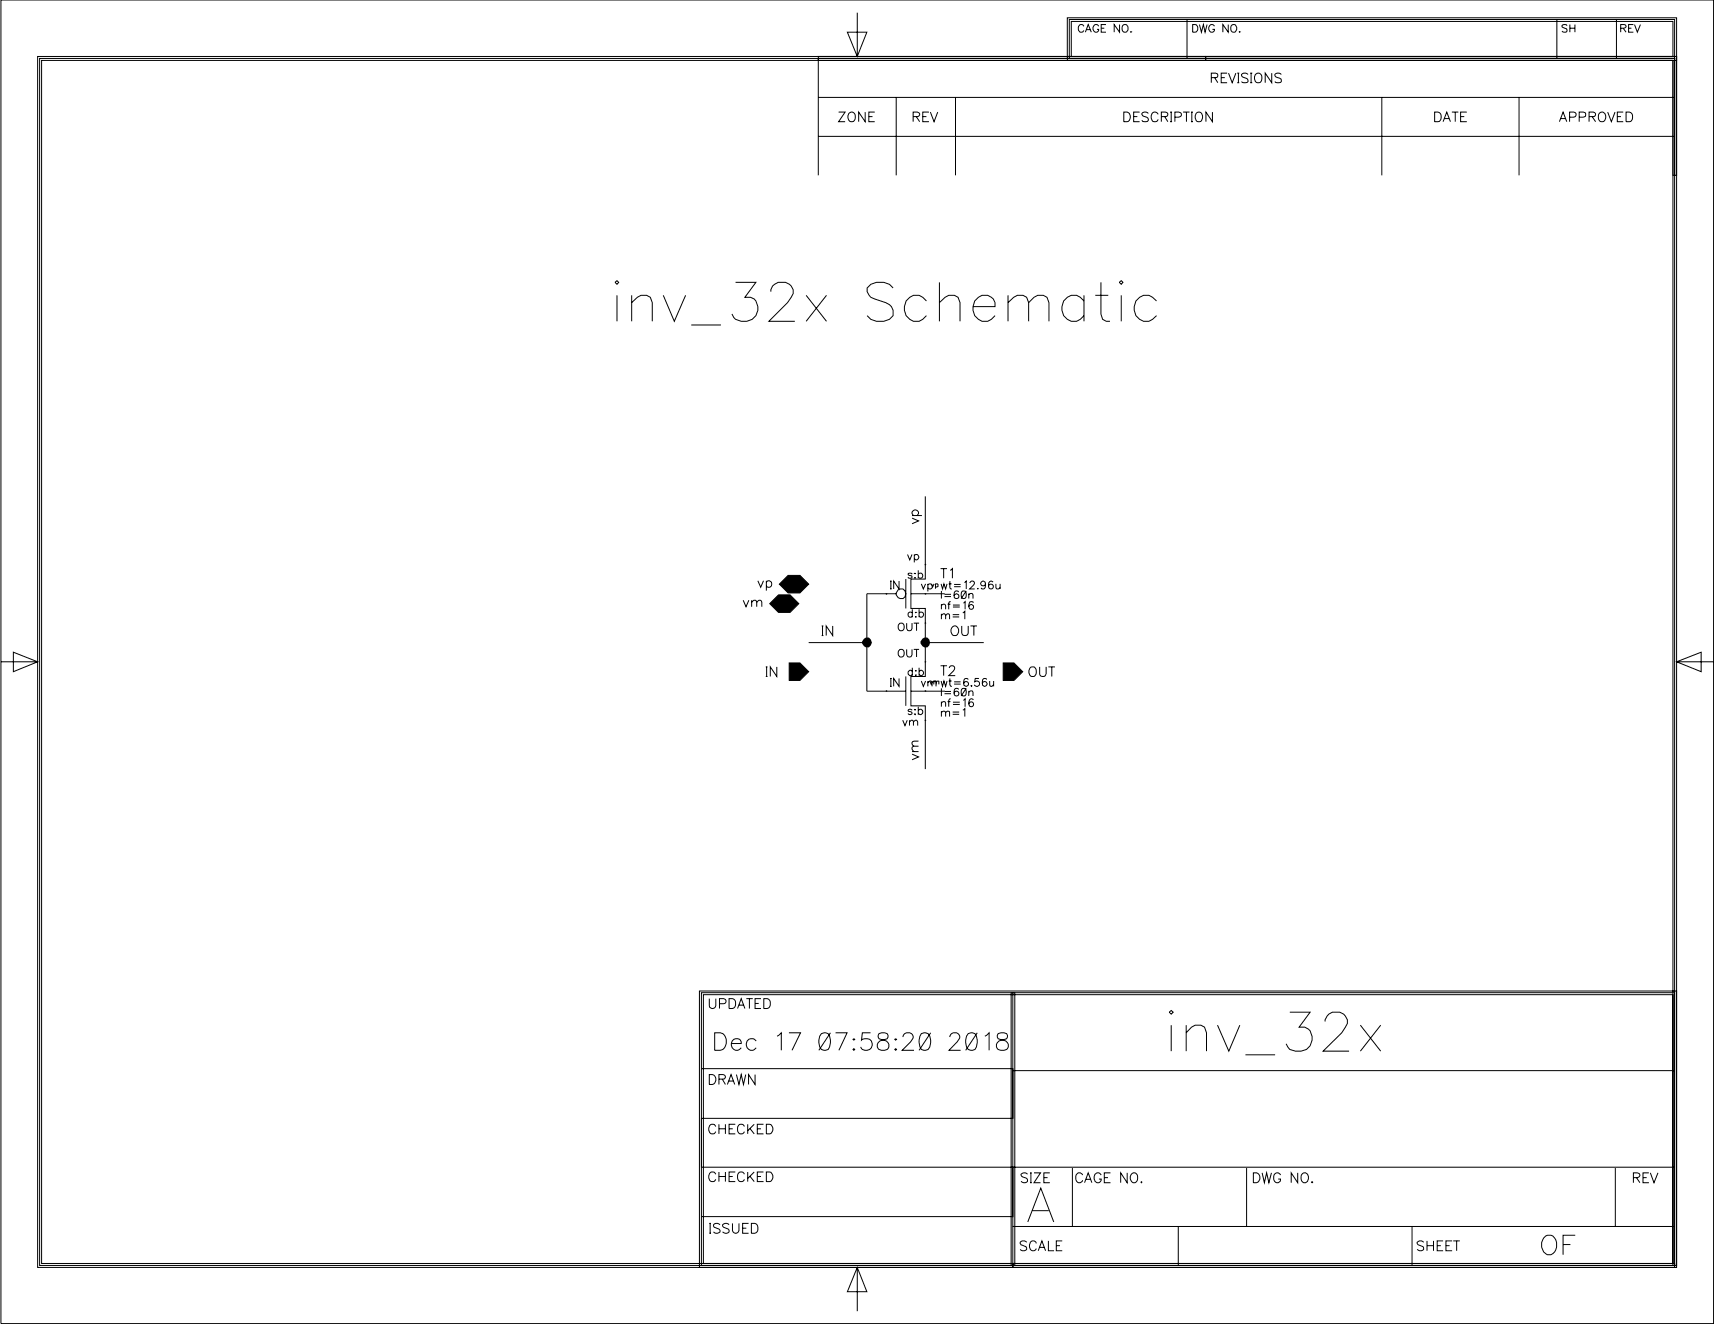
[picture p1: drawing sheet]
<svg xmlns="http://www.w3.org/2000/svg" width="514mm" height="398mm" viewBox="0 0 514 398" stroke-linecap="round" stroke-linejoin="round" font-family="sans-serif">
<g fill="none" stroke="#000" stroke-width=".3">
<path d="M11.3 16.9h491.5v362.6h-1.1v-361.4h-489.2v360.8h489.7v1.2h-490.9zM11.9 17.5h490.3v362h-490.3zM245.4 16.9h257.4v35.7h-1.1v-34.5h-256.3zM245.4 17.5h256.8v35.1v-35.1h-256.8v35.1M254.1 9.7h5.9l-2.9 7.2zM257.1 3.8v13.1M320.1 5.3h182.7v12.8h-141.2v-1.2h140.1v-10.5h-180.4v10.5h40.3v1.2h-41.5zM320.7 5.8h181.5v11.7h-181.5zM325.1 7.9a.88 .88 0 0 0-1-.5 .88 .88 0 0 0-.7 .8v.6a.88 .88 0 0 0 .7 .9 .88 .88 0 0 0 1-.6M325.5 9.7l.8-2.3 1 2.3M325.8 8.9h1.1M329.5 7.9l-.4-.4a1.1 1.1 0 0 0-1.4 1 1.1 1.1 0 0 0 1.4 1.1l.4-.8h-.5"/>
<path d="M330.2 8.5h1M331.7 7.4h-1.5v2.3h1.5M335.7 7.4v2.3l-1.6-2.3v2.3M336.9 7.5a1.1 1.1 0 0 1 1.4 1 1.1 1.1 0 0 1-1.4 1.1l-.4-.8 .1-.9zM339 9.6h.3zM356 5.8v11.7M357.7 7.4h.7a1.22 1.22 0 0 1 .8 1.1 1.22 1.22 0 0 1-.8 1.2h-.7zM359.7 7.4l.6 2.3 .6-2.3 .5 2.3 .6-2.3M364.2 7.9a.88 .88 0 0 0-1-.5 .88 .88 0 0 0-.7 .8v.6a.85 .85 0 0 0 .8 .9 .85 .85 0 0 0 .9-.9h-.6M368.3 7.4v2.3l-1.6-2.3v2.3M369.5 7.5a.79 .79 0 0 1 1.1 .2 1.11 1.11 0 0 1 .2 1.4 1.11 1.11 0 0 1-1.3 .5l-.4-.8 .1-.9zM371.6 9.6h.3z"/>
<path d="M466.9 5.8v11.7M469.9 7.7a.88 .88 0 0 0-1.5 .2l.1 .2 1.3 .5 .1 .7a.97 .97 0 0 1-1.5 0M470.8 8.5h1.5M470.8 7.4v2.3M472.3 7.4v2.3M484.7 5.8v11.7M486 8.5h1l.6-.5v-.2l-.2-.3-1.4-.1v2.3M486.8 8.5l.8 1.2M488.4 8.5h.8M489.8 7.4h-1.4v2.3h1.4M490.2 7.4l.8 2.3 .9-2.3M513.9 0v396.9h-513.6v-396.9"/>
<path d="M245.4 29.2h256.8M251.5 33.6h1.9l-1.9 2.9h1.9M254.5 34a1.2 1.2 0 0 1 1.6-.1 1.2 1.2 0 0 1 .4 1.5 1.1 1.1 0 0 1-1.1 1.1 1.1 1.1 0 0 1-1.1-1.1zM259.4 33.6v2.9l-1.9-2.9v2.9M260.5 35h1.1M262.3 33.6h-1.8v2.9h1.8M268.8 29.2v23.4M273.8 35h1.3a.68 .68 0 0 0 .6-.4 .68 .68 0 0 0-.1-.7l-.5-.3h-1.3v2.9M274.8 35l1 1.5M276.7 35h1.1M278.6 33.6h-1.9v2.9h1.9M279 33.6l1.1 2.9 1.1-2.9"/>
<path d="M286.5 29.2v23.4M337 33.6h1a1.55 1.55 0 0 1 1 1.5 1.55 1.55 0 0 1-1 1.4h-1zM340 35h1.1M341.7 33.6h-1.7v2.9h1.7M344.4 34a1.1 1.1 0 0 0-1.1-.4 1.1 1.1 0 0 0-.9 .7l.3 .4 1.4 .6 .3 .8a1.26 1.26 0 0 1-2 0M347.3 34.3a1.09 1.09 0 0 0-1.2-.7 1.09 1.09 0 0 0-.9 1.1v.7a1.09 1.09 0 0 0 .9 1.1 1.09 1.09 0 0 0 1.2-.7M348.3 35h1.2a.74 .74 0 0 0 .7-.9l-.7-.5h-1.2v2.9M349.3 35l.9 1.5M350.9 33.6h.6M350.9 36.5h.6M351.2 33.6v2.9M352.3 35.1h1.2l.6-.2 .2-.8-.8-.5h-1.2v2.9"/>
<path d="M354.8 33.6h1.9M355.8 33.6v2.9M357.2 33.6h.5M357.2 36.5h.5M357.4 33.6v2.9M358.7 34a1.2 1.2 0 0 1 1.5-.1 1.2 1.2 0 0 1 .4 1.5 1.1 1.1 0 0 1-1.1 1.1 1.1 1.1 0 0 1-1.1-1.1zM363.2 23.3l1.7-.1 .3-.4-.1-.6-.6-.3h-1.3v2.9M363.6 33.6v2.9l-2-2.9v2.9M364.3 23.3l.9 1.5M366.2 23.3h1.1M368 21.9h-1.8v2.9h1.8M368.4 21.9l1.1 2.9 1.1-2.9"/>
<path d="M371 21.9h.6M371 24.8h.6M371.4 21.9v2.9M374.3 22.4a1.1 1.1 0 0 0-1.1-.5 1.1 1.1 0 0 0-.9 .7l.3 .4 1.1 .5a.73 .73 0 0 1 .5 .5 .73 .73 0 0 1-.2 .7 1.65 1.65 0 0 1-1.7-.2M374.9 21.9h.6M374.9 24.8h.6M375.2 21.9v2.9M376.5 22.4a1.2 1.2 0 0 1 1.5-.2 1.2 1.2 0 0 1 .4 1.5 1.1 1.1 0 0 1-1.1 1.1 1.1 1.1 0 0 1-1.1-1.1zM381.4 21.9v2.9l-2-2.9v2.9M384.2 22.4a1.1 1.1 0 0 0-1-.5 1.1 1.1 0 0 0-.9 .7l.3 .4 1.4 .6a.7 .7 0 0 1 0 1.1 1.65 1.65 0 0 1-1.7-.2M414.4 29.2v23.4M430.2 33.6h1a1.55 1.55 0 0 1 1 1.5 1.55 1.55 0 0 1-1 1.4h-1z"/>
<path d="M432.8 36.5l1.1-2.9 1.1 2.9M433.2 35.6h1.3M435.4 33.6h1.9M436.4 33.6v2.9M438 35h1.1M439.9 33.6h-1.9v2.9h1.9M455.5 29.2v23.4M467.6 36.5l1.1-2.9 1.1 2.9M468.1 35.6h1.3M470.7 35.1h1.3a.77 .77 0 0 0 .6-.5 .77 .77 0 0 0-.2-.8l-1.7-.2v2.9M473.6 35.1h1.2l.6-.2v-1l-.6-.3h-1.2v2.9M476.5 35h1.3a.74 .74 0 0 0 .7-.9l-.7-.5h-1.3v2.9"/>
<path d="M477.5 35l1 1.5M479.6 34a1.2 1.2 0 0 1 1.5-.1 1.2 1.2 0 0 1 .4 1.5 1.1 1.1 0 0 1-1.1 1.1 1.1 1.1 0 0 1-1.1-1.1zM482.1 33.6l1.1 2.9 1.1-2.9M485 35h1.1M486.8 33.6h-1.8v2.9h1.8M487.6 33.6h1a1.55 1.55 0 0 1 1 1.5 1.55 1.55 0 0 1-1 1.4h-1zM245.4 40.9h256.8M184.4 84.7l.6-.5 .5 .5-.5 .6zM185 88.6v7.8M189.4 90.8l1.7-1.6 1.1-.6h1.7l1.1 .6 .6 1.6v5.6M189.4 88.6v7.8M198.9 88.6l3.3 7.8 3.4-7.8"/>
<path d="M207.3 97.5h8.9M220.6 84.7h6.1l-3.3 4.5h1.7a3.2 3.2 0 0 1 2.2 3.8 4.3 4.3 0 0 1-7.2 2.2l-.6-1.1M231.2 87.5a2.75 2.75 0 0 1 2.2-2.8h2.2a2.86 2.86 0 0 1 1.7 4.5l-1.1 1.6-5.6 5.6h7.8M241.8 88.6l6 7.8M247.8 88.6l-6 7.8M267.8 86.4a5.1 5.1 0 0 0-7.8 0 3 3 0 0 0 2.3 3.3l3.3 1.1a3.2 3.2 0 0 1 2.2 3.9 5.1 5.1 0 0 1-7.8 0M277.8 90.3a3.6 3.6 0 0 0-4.5-1.5 3.6 3.6 0 0 0-2.1 4.2 3.5 3.5 0 0 0 2.7 3.3 3.5 3.5 0 0 0 3.9-1.6M281.7 90.8l1.7-1.6 1.1-.6h1.7l1.1 .6 .6 1.6v5.6M281.7 84.7v11.7M291.8 91.9h6.6a3.1 3.1 0 0 0-1.6-3 3.1 3.1 0 0 0-3.4 .3 4.1 4.1 0 0 0 1.1 7.2h1.7l1.1-.6 1.1-1.1M302.3 90.8l1.7-1.6 1.1-.6h1.7l1.1 .6 .6 1.6v5.6M302.3 88.6v7.8"/>
<path d="M308.5 90.8l1.6-1.6 1.1-.6h1.7l1.1 .6 .6 1.6v5.6M325.1 90.3a3.6 3.6 0 0 0-4.6-1.5 3.6 3.6 0 0 0-2 4.2 3.5 3.5 0 0 0 2.7 3.3 3.5 3.5 0 0 0 3.9-1.6M325.1 88.6v7.8M328.5 88.6h3.8M330.1 84.7v9.4l.6 1.7 1.1 .6h1.1M335.6 84.7l.6-.5 .5 .5-.5 .6zM336.2 88.6v7.8M346.8 90.3a3.7 3.7 0 0 0-4.5-1.5 3.7 3.7 0 0 0-2.2 4.2 3.6 3.6 0 0 0 2.8 3.3 3.6 3.6 0 0 0 3.9-1.6M273.5 155.4l1.9 .8-1.9 .9M273.5 154.6h3M273.9 154.6a.94 .94 0 0 1-.1-1.4 .94 .94 0 0 1 1.4 0 .94 .94 0 0 1-.2 1.4M277.5 148.8v24.9h-4.3v8.8h4.3v20.4h-4.3v8.8h4.3v18.9"/>
<path d="M227.3 174.2l.8 1.9 .9-1.9M229.8 174.6a.9 .9 0 0 1 1.3-.1 .9 .9 0 0 1 0 1.3 .9 .9 0 0 1-1.3-.1M229.8 174.2v2.9M233.7 175.2l2.6-2.6h3.6l2.6 2.6-2.6 2.6h-3.6zM266.9 174.2h.5M266.9 176.6h.5M267.2 174.2v2.4M268.8 178.1h-8.8v29.2h11.6M269.6 174.2v2.4l-1.6-2.4v2.4M271.6 173.7v8.8M272.1 166.3l.7 1.6 .7-1.6M273.2 178.1h10.1"/>
<path d="M273.5 172.2a.67 .67 0 0 0-1.2 0l.4 .4 .7 .1 .1 .4a.67 .67 0 0 1-1.2 0M274.2 166.6a.76 .76 0 0 1 1.1-.1 .76 .76 0 0 1 0 1.2 .76 .76 0 0 1-1.1-.1M274.2 166.3v2.4M274.3 172h.2zM274.4 173.1v.3l-.1-.1zM275.4 172.2a.75 .75 0 0 1 1.1-.1 .75 .75 0 0 1 0 1.1 .75 .75 0 0 1-1.1-.1M275.4 171v2.4M276.3 175.1l.6 1.5 .7-1.5M278.2 175.4a.75 .75 0 0 1 1.2-.1 .75 .75 0 0 1 0 1.1 .75 .75 0 0 1-1.2-.1M278.2 175.1v2.3M279.3 175.1l.4 .9 .4-.9M280.5 175.3l.1-.2 .7 .2v.6l-.3 .1-.5-.1"/>
<path d="M280.5 175.1v1.4M282.1 170.5h1.9M282.2 175.1l.4 1.5 .5-1.5 .5 1.5 .4-1.5M282.3 177.2v2.3M283 170.5v2.9M283.2 178.2h2M283.2 178.9h2M284.5 175.1h.9M284.8 174.2v2l.2 .3 .4 .1M284.9 171l.7-.5v2.9M286.1 175.3h2M286.1 175.9h2"/>
<path d="M287.5 177.5l-.2-.2a.81 .81 0 0 0-1.1 .3 1.75 1.75 0 0 0 .3 1.8 .72 .72 0 0 0 1-.3 .72 .72 0 0 0-.5-1 .72 .72 0 0 0-.9 .6M288.6 177.3a.81 .81 0 0 1 1.1 .3l.1 .6a.93 .93 0 0 1-.9 1.3 1.43 1.43 0 0 1-.3-2.2zM289.2 174.8l.6-.6v2.4M289.8 177.2l-1.6 2.3M290.5 178.4a.81 .81 0 0 1 1.1-.3l.2 1.4M290.5 178v1.5M290.9 174.8l.5-.6 .7 .3v.7l-1.3 1.4h1.5M293.2 176.4v.2zM295.5 175.1a.73 .73 0 0 1-.8 .6 .73 .73 0 0 1-.6-.9 .73 .73 0 0 1 .8-.6 1.47 1.47 0 0 1 0 2.4l-.6-.1-.1-.2M297.8 174.6a.65 .65 0 0 0-1-.2l-.3 .4a1.36 1.36 0 0 0 .6 1.8 .73 .73 0 0 0 .8-.7 .73 .73 0 0 0-.7-.7 .73 .73 0 0 0-.8 .7M298.6 175.1l.2 1.4a.81 .81 0 0 0 1.1-.3M299.9 175.1v1.5"/>
<path d="M.3 198.5h11M4 195.6l7.3 2.9-7.3 2.9zM222.9 180l.8 1.9 .9-1.9M225.4 180.6l.7-.6 .7 .2 .1 1.7M225.4 180v1.9M226.9 180.6l.7-.6 .7 .2 .2 1.7M229.6 200h.6M229.9 200v2.9M230.8 181l2.7-2.6h3.4l2.7 2.6-2.7 2.6h-3.4zM232.9 200v2.9l-1.9-2.9v2.9M236.7 198.8h3.2l2.6 2.6-2.6 2.6h-3.2zM242.5 192.7h17.5"/>
<path d="M246.4 187.7h.5M246.4 190.6h.5M246.7 187.7v2.9M249.7 187.7v2.9l-1.9-2.9v2.9M269.8 186.9a.89 .89 0 0 1 1.3 .8v.6a.89 .89 0 0 1-.9 .9 .89 .89 0 0 1-.8-.9v-.9zM269.8 194.8a.89 .89 0 0 1 1.3 .8v.6a.89 .89 0 0 1-.9 .8 .89 .89 0 0 1-.8-.8v-1zM271.9 186.9v1.6a.81 .81 0 0 0 .8 .7 .81 .81 0 0 0 .8-.7v-1.6M271.9 194.7v1.6a.81 .81 0 0 0 .8 .7 .81 .81 0 0 0 .8-.7v-1.6M273.6 183.8a.73 .73 0 0 0-1.1-.1 .73 .73 0 0 0 0 1.1 .73 .73 0 0 0 1.1-.1M273.6 182.7v2.4M274 186.9h1.6M274 194.7h1.6"/>
<path d="M274.5 183.6h.3zM274.6 184.8l.2 .2-.2 .1zM274.9 186.9v2.2M274.9 194.7v2.3M275.6 183.8a.76 .76 0 0 1 1.1-.1 .76 .76 0 0 1 0 1.1 .76 .76 0 0 1-1.1-.1M275.6 182.7v2.4M277.5 192.7h17.5M282.1 199.6h1.9M282.3 184.6l.6-.5h.3l.4 .5v1.1M282.3 181.6a.81 .81 0 0 1 1.1-.3l.2 1.4M282.3 181.2v1.5M282.3 184.1v1.6"/>
<path d="M283 199.6v3M283.6 184.6l.5-.5 .6 .1 .1 1.5M284.2 181.2h.8M285.1 180.4l-.4 .1-.2 .3v1.9M285.5 188.1a1.2 1.2 0 0 1 1.6-.1 1.2 1.2 0 0 1 .4 1.5 1.14 1.14 0 0 1-1.2 1.1 1.14 1.14 0 0 1-1.1-1.1v-.7zM285.7 184.3h1.9M285.7 185h1.9M285.8 181.4h2M285.8 182h2M288.4 187.7v2.1a1 1 0 0 0 1 .8 1 1 0 0 0 1-.8v-2.1M288.7 183.8l.6-.5v2.4M288.9 180.8l.5-.4v2.3"/>
<path d="M291 187.7h2M291.9 180.8a.64 .64 0 0 0-.6-.4 .64 .64 0 0 0-.6 .4 1.11 1.11 0 0 0-.2 1.2 1.11 1.11 0 0 0 .9 .7l.5-.3v-.8l-.7-.3-.7 .6M292 187.7v2.9M300.8 198.8h3.3l2.6 2.6-2.6 2.6h-3.3zM311.8 200v2a.98 .98 0 0 0 .9 .9 .98 .98 0 0 0 1-.9v-2M314.4 200h1.9M315.4 200v2.9M502.8 198.5l7.3-2.9v5.8zM502.8 198.5h11.1M229.6 202.9h.6M266.9 203.5h.5M266.9 205.8h.5"/>
<path d="M267.2 203.5v2.3M269.6 203.5v2.3l-1.6-2.3v2.3M270.7 216l.7 1.6 .7-1.6M271.6 202.9v8.8M272.7 216.5l.5-.5 .6 .2 .1 1.4M272.7 216v1.6M273.2 207.3h10.1M273.5 213a.67 .67 0 0 0-1.2 0l.1 .3 1 .3 .1 .4a.67 .67 0 0 1-1.2 0M273.6 201.3a.73 .73 0 0 0-1.1 0 .73 .73 0 0 0 0 1 .73 .73 0 0 0 1.1 0M273.6 200.2v2.4M273.9 216.5l.6-.5h.4l.3 .5v1.1M274.3 212.9l.1-.2 .1 .2z"/>
<path d="M274.3 214.1h.2l-.1 .2zM274.5 202.4h.3l-.2 .2zM274.6 201l.2 .2-.2 .1zM275.4 213l.5-.3a.81 .81 0 0 1 .8 .8 .81 .81 0 0 1-.8 .8l-.5-.3M275.4 211.9v2.4M275.6 201.3a.76 .76 0 0 1 1.1-.1 .76 .76 0 0 1 0 1.2 .76 .76 0 0 1-1.1-.1M275.6 200.2v2.4M276.3 204.2l.6 1.6 .7-1.6M278.2 204.7l.6-.5h.4l.3 .5v1.1M278.2 204.2v1.6M278.8 204.2l.5 1 .3-1M279.5 204.7l.5-.5 .6 .2 .1 1.4"/>
<path d="M280 204.6l.4-.4 .4 .1v.9M280 204.2v1M280.8 204.6l.4-.4 .3 .1v.9M282.2 204.2l.4 1.6 .5-1.6 .5 1.6 .4-1.6M282.3 213.7a.81 .81 0 0 1 1.1-.3l.2 1.5M282.3 210.8a.81 .81 0 0 1 1.1-.3l.2 1.4M282.3 206.4v2.3M282.3 210.4v1.5M282.3 213.3v1.6M283.2 207.3h2M283.2 208h2M283.6 213.7l.5-.4 .6 .1 .1 1.5"/>
<path d="M284.2 210.4h.8M284.5 204.2h.9M284.7 200.3l.5-.7h.6l.4 .4 .1 .5-.4 .7-1.4 1.4h2M284.8 203.5v1.8l.4 .5h.2M285.1 209.5h-.3l-.3 .6v1.8M285.7 213.5h1.9M285.7 214.2h1.9M285.8 210.6h2M285.8 211.2h2M286.1 204.5h2M286.1 205.1h2M287.5 206.8l-.2-.3a.81 .81 0 0 0-1.1 .3 1.36 1.36 0 0 0 .6 1.9 .73 .73 0 0 0 .8-.7 .73 .73 0 0 0-.7-.8 .73 .73 0 0 0-.8 .7"/>
<path d="M288.6 206.5a.81 .81 0 0 1 1.1 .3v1.5a.75 .75 0 0 1-.7 .4 .75 .75 0 0 1-.7-.4l-.1-1zM288.7 212.9l.6-.4v2.4M288.9 210.1l.5-.6v2.4M289.8 206.4l-1.6 2.3M290.4 203.8l-.2-.3a.81 .81 0 0 0-1.1 .4 1.75 1.75 0 0 0 .2 1.8 .72 .72 0 0 0 1.1-.4 .72 .72 0 0 0-.5-1 .72 .72 0 0 0-.9 .7M290.5 207.6a.81 .81 0 0 1 1.1-.3l.2 1.4M290.5 207.2v1.5M291.2 205.7h.3l-.1 .1zM291.9 209.9l-.1-.2a.66 .66 0 0 0-1.1 .4 1.11 1.11 0 0 0-.2 1.1 1.11 1.11 0 0 0 .9 .7 .73 .73 0 0 0 .6-.8 .73 .73 0 0 0-.8-.6 .73 .73 0 0 0-.7 .7M293.6 203.5h-1.1l-.2 1 .8-.3 .6 .4v.9l-.9 .3-.6-.5M295.9 203.8l-.1-.3a.78 .78 0 0 0-1.1 .4 1.59 1.59 0 0 0 .5 1.9l.5-.1 .3-.6-.3-.6h-.8l-.3 .5M296.8 204.2l.1 1.5 .6 .1 .5-.5"/>
<path d="M298 204.2v1.6M308.8 200.4a1.08 1.08 0 0 1 1.2-.4 1.08 1.08 0 0 1 .8 1.1 1.28 1.28 0 0 1-.3 1.3 1.28 1.28 0 0 1-1.4 .4l-.3-.4a1.96 1.96 0 0 1 0-2zM273.5 226.1l1.9 .9-1.9 .8M273.5 225.4h1.9M275.4 223.8l-1.7 .1-.2 .7 .6 .8M275.4 222.2l-1.7 .2-.2 .7 .6 .7M209.7 297.2h293.1v82.9h-199.1v-1.2h198v-80.6h-290.8v80.6h92.8v1.2h-94zM210.3 297.7h291.9v81.8h-291.9zM212.7 299.5v2.1a.98 .98 0 0 0 1 .9 .98 .98 0 0 0 1-.9v-2.1M218.6 299.5h1.1a1.61 1.61 0 0 1 .9 1.4 1.61 1.61 0 0 1-.9 1.5h-1.1zM223.8 299.5h1.9M224.7 299.5v2.9"/>
<path d="M228.2 299.5h-1.8v2.9h1.8M229.1 299.5h1a1.61 1.61 0 0 1 .9 1.4 1.61 1.61 0 0 1-.9 1.5h-1zM303.2 297.7h1.1v81.8h-1.1zM303.7 297.7v81.8M214.3 309.7h1.7a2.78 2.78 0 0 1 1.9 2.6 2.78 2.78 0 0 1-1.9 2.7h-1.7zM215.8 301h1.2a.76 .76 0 0 0 .7-.5 .76 .76 0 0 0-.2-.8l-.5-.2h-1.2v2.9M219.3 312.9h3a1.53 1.53 0 0 0-1.8-1.5 1.53 1.53 0 0 0-1.2 2 1.59 1.59 0 0 0 1.2 1.5 1.59 1.59 0 0 0 1.8-.7M221.2 302.4l1.1-2.9 1.1 2.9M221.6 301.4h1.4M226.4 300.9h1.1M226.8 312.2a1.68 1.68 0 0 0-2.3-.3 1.68 1.68 0 0 0-.5 2.2 1.68 1.68 0 0 0 2.3 .6l.5-.5M233 310.7l1.3-1v5.3"/>
<path d="M236.6 309.7h3.5l-2.6 5.3M246.3 310a1.63 1.63 0 0 1 2.5 .7 4.6 4.6 0 0 1-.4 4 1.73 1.73 0 0 1-2.6-.8 4.2 4.2 0 0 1 .5-3.9zM249 309.7l-3.4 5.3M250.6 309.7h3.4l-2.4 5.3M255.8 311.7l.3-.2 .2 .2-.2 .2zM255.8 314.7l.3-.2 .2 .2-.2 .3zM261.1 309.7h-2.5l-.3 2.2a1.87 1.87 0 0 1 2.8 0 1.87 1.87 0 0 1-.3 2.8 1.87 1.87 0 0 1-2.7-.8M263.6 310a1 1 0 0 0 .5 1.7 2.43 2.43 0 0 1 2.5 1.5 1.38 1.38 0 0 1-1.3 1.8 1.64 1.64 0 0 1-2.2-1.1 1.72 1.72 0 0 1 1.5-2l.9-.2a1 1 0 0 0 .6-1.7l-.8-.3zM268.3 311.7l.3-.2 .2 .2-.2 .2zM268.6 314.5l.2 .2-.2 .3-.3-.3zM270.8 311a1.32 1.32 0 0 1 1-1.3h1a1.26 1.26 0 0 1 .8 2l-3.1 3.3h3.6M276.3 310a1.73 1.73 0 0 1 2.5 .7 4.3 4.3 0 0 1-.5 4 1.63 1.63 0 0 1-2.4-.8 4.5 4.5 0 0 1 .4-3.9z"/>
<path d="M279.1 309.7l-3.5 5.3M284.8 311a1.32 1.32 0 0 1 1.1-1.3h1a1.29 1.29 0 0 1 .7 2l-3 3.3h3.5M290.4 310a1.63 1.63 0 0 1 2.4 .7 4.6 4.6 0 0 1-.4 4 1.73 1.73 0 0 1-2.6-.8 4.2 4.2 0 0 1 .6-3.9zM293.1 309.7l-3.5 5.3M295.3 310.7l1.3-1v5.3M299.3 310a1 1 0 0 0 .5 1.7 2.45 2.45 0 0 1 2.6 1.5 1.38 1.38 0 0 1-1.3 1.8h-1a1.53 1.53 0 0 1-1.4-1.7 1.53 1.53 0 0 1 1.6-1.4l1.1-.2a1 1 0 0 0 .5-1.7l-.8-.3zM350.6 303.5l.6-.5 .6 .5-.6 .6zM351.2 307.4v7.8M355.7 309.7l1.6-1.7 1.1-.6h1.7l1.1 .6 .6 1.7v5.5M355.7 307.4v7.8M365.1 307.4l3.4 7.8 3.3-7.8M373.5 316.3h8.9"/>
<path d="M386.8 303.5h6.1l-3.3 4.5a3.2 3.2 0 0 1 3.9 3.9 3.9 3.9 0 0 1-5 3.3l-1.7-.5-1.1-1.7M397.4 306.3a3.2 3.2 0 0 1 2.2-2.8h2.2a2.93 2.93 0 0 1 1.7 4.5l-1.1 1.7-5.6 5.5h7.8M408 307.4l6 7.8M414 307.4l-6 7.8M210.3 320.5h93.4v14.9h-93.4v14.6h93.4v14.8h-93.4M212.7 322.2h.9a1.56 1.56 0 0 1 1.1 1.5 1.56 1.56 0 0 1-1.1 1.5h-.9zM214.7 337.8a1.09 1.09 0 0 0-1.3-.7 1.09 1.09 0 0 0-.9 1.1v.7a1.09 1.09 0 0 0 .9 1.1 1.09 1.09 0 0 0 1.3-.7M215.6 323.6l1.7-.1 .2-.7-.2-.4-.4-.2h-1.3v3M215.6 337.1v2.9M215.6 338.5h1.9M216.6 323.6l.9 1.6M217.5 337.1v2.9"/>
<path d="M218.1 325.2l1.1-3 1.1 3M218.6 324.2h1.3M218.6 338.5h1.1M220.5 337.1h-1.9v2.9h1.9M220.8 322.2l.8 3 .7-3 .7 3 .6-3M223.2 337.8a1.05 1.05 0 0 0-1.2-.7 1.05 1.05 0 0 0-.8 1.1 1.28 1.28 0 0 0 .2 1.4 1.28 1.28 0 0 0 1.4 .3l.4-.6M224.2 337.1v2.9M224.9 338.4l1.3 1.6M226.2 337.1l-2 2M226.4 322.2v3l-1.9-3v3M227.1 338.5h1.1M229 337.1h-1.9v2.9h1.9"/>
<path d="M229.8 337.1h.9a1.51 1.51 0 0 1 1.1 1.5 1.51 1.51 0 0 1-1.1 1.4h-.9zM303.7 321.1h198.5M214.7 352.1a1.09 1.09 0 0 0-1.3-.7 1.09 1.09 0 0 0-.9 1.2v.6a1.09 1.09 0 0 0 .9 1.1 1.09 1.09 0 0 0 1.3-.6M215.6 351.5v2.8M215.6 352.8h1.9M217.5 351.5v2.8M218.6 352.8h1.1M220.5 351.5h-1.9v2.8h1.9M223.2 352.1a1.05 1.05 0 0 0-1.2-.6 1.05 1.05 0 0 0-.8 1.1 1.28 1.28 0 0 0 .2 1.3 1.28 1.28 0 0 0 1.4 .3l.4-.5M224.2 351.5v2.8M224.9 352.7l1.3 1.6M226.2 351.5l-2 1.9"/>
<path d="M227.1 352.8h1.1M229 351.5h-1.9v2.8h1.9M229.8 351.5h.9a1.51 1.51 0 0 1 1.1 1.4 1.51 1.51 0 0 1-1.1 1.4h-.9zM303.7 350h198.5M308.1 352.1a1.12 1.12 0 0 0-1.9 .3 2.12 2.12 0 0 0 1.7 1 .7 .7 0 0 1 0 1.1 1.35 1.35 0 0 1-1.7-.3M308.9 351.7h.5M308.9 354.7h.5M309.1 351.7v3M310.1 351.7h1.9l-1.9 3h1.9M313 353.1h1.1M314.8 351.7h-1.8v3h1.8M321.6 350.3v17.5"/>
<path d="M324.6 352.4a1.05 1.05 0 0 0-1.5-.5 1.8 1.8 0 0 0 .3 2.8 1.08 1.08 0 0 0 1.2-.8M325.2 354.7l1.1-3 1.1 3M325.7 353.7h1.3M330.2 352.4a1.09 1.09 0 0 0-1.2-.7 1.09 1.09 0 0 0-.9 1.1v.8a1.06 1.06 0 0 0 1.1 1.1 1.06 1.06 0 0 0 1-1.1h-.6M331.2 353.1h1.1M333 351.7h-1.8v3h1.8M338 351.7v3l-1.9-3v3M339.3 352.1l.5-.4a1.52 1.52 0 0 1 1.5 1.1 1.52 1.52 0 0 1-.7 1.7 1.39 1.39 0 0 1-1.6-.6 1.39 1.39 0 0 1 .3-1.8zM342.2 354.5l.1-.2 .1 .2-.1 .2zM373.8 350.3v17.5M375.9 351.7h.9a1.56 1.56 0 0 1 1.1 1.5 1.56 1.56 0 0 1-1.1 1.5h-.9zM378.5 351.7l.7 3 .6-3 .7 3 .8-3"/>
<path d="M384 352.4a1.05 1.05 0 0 0-1.2-.7 1.05 1.05 0 0 0-.8 1.1 1.34 1.34 0 0 0 1.3 1.9 .88 .88 0 0 0 .7-1.1h-.7M389.2 351.7v3l-2-3v3M390.4 352.1l.3-.2a1.15 1.15 0 0 1 1.7 .9v.8a1.1 1.1 0 0 1-1.1 1.1 1.1 1.1 0 0 1-1.1-1.1zM393.3 354.5l.2-.2 .1 .2-.1 .2zM484.4 350.3v17.5M489.8 353.1l1.6-.1 .4-.4-.2-.6-.6-.3h-1.2v3M490.8 353.1l1 1.6M492.7 353.1h1.1M494.5 351.7h-1.8v3h1.8M494.9 351.7l1.1 3 1.2-3M212.7 366.9h.5M212.7 369.8h.5"/>
<path d="M213 366.9v2.9M215.9 367.3a1.08 1.08 0 0 0-1.1-.5 1.08 1.08 0 0 0-.8 .8l.5 .5a1.65 1.65 0 0 1 1.4 .9 1.08 1.08 0 0 1-.8 .8 1.08 1.08 0 0 1-1.1-.4M218.6 367.3a1.09 1.09 0 0 0-1-.5 1.09 1.09 0 0 0-.9 .8 1.89 1.89 0 0 0 1.7 1 .7 .7 0 0 1 0 1.1 1.35 1.35 0 0 1-1.7-.3M219.7 366.9v2.1a.98 .98 0 0 0 .9 .8 .98 .98 0 0 0 1-.8v-2.1M222.7 368.3h1.1M224.5 366.9h-1.8v2.9h1.8M225.3 366.9h1a1.62 1.62 0 0 1 1 1.4 1.62 1.62 0 0 1-1 1.5h-1zM303.7 367.8h198.5M307.9 372.5a1.08 1.08 0 0 0-1.1-.4 1.08 1.08 0 0 0-.9 .8l.3 .4 1.1 .4a.68 .68 0 0 1 .5 .5 .68 .68 0 0 1-.2 .7 1.29 1.29 0 0 1-1.7-.3M308.2 366.4l3.9-10.1 3.9 10.1M309.7 363.1h4.8M310.8 372.9a1.04 1.04 0 0 0-1.3-.8 1.04 1.04 0 0 0-.8 1.2 1.2 1.2 0 0 0 .4 1.5 1.2 1.2 0 0 0 1.6-.2l.1-.2"/>
<path d="M311.3 375.1l1.1-3 1.1 3M311.8 374.1h1.3M314.4 372.1v3h1.7M316.8 373.5h1.1M318.5 372.1h-1.7v3h1.7M353.3 367.8v11.7M423.4 367.8v11.7M426.9 372.5a1.09 1.09 0 0 0-1.1-.4 1.09 1.09 0 0 0-.8 .8 1.89 1.89 0 0 0 1.7 .9 .7 .7 0 0 1 0 1.1 1.35 1.35 0 0 1-1.7-.3M427.9 373.5h2M427.9 372.1v3M429.9 372.1v3M431 373.5h1.1"/>
<path d="M432.8 372.1h-1.8v3h1.8M433.6 373.5h1.1M435.5 372.1h-1.9v3h1.9M435.8 372.1h2M436.8 372.1v3M463.5 370.7a2.2 2.2 0 0 1 3.3 1.9 2.74 2.74 0 0 1-2.8 3.7 3.4 3.4 0 0 1-.5-5.6zM468.7 373.2h2.2M472.4 370.4h-3.7v5.9M257.1 380.1l2.9 7.2h-5.9zM257.1 380.1v13.1"/>
<circle cx="270.2" cy="178" r="1.45"/>
</g>
<g fill="#000">
<path d="M233.7 175.2l2.6-2.6h3.6l2.6 2.6-2.6 2.6h-3.6zM265.5 178.1l.3-.3 .3 .3-.3 .3zM277.5 169l.3 .3-.3 .3-.3-.3zM277.5 177.8l.3 .3-.3 .3-.3-.3zM230.8 181l2.7-2.6h3.4l2.7 2.6-2.7 2.6h-3.4zM277.5 186.5l.3 .4-.3 .2-.3-.2zM277.5 198.2l.3 .3-.3 .3-.3-.3zM276.6 191.5l.6-.3h.9a1.72 1.72 0 0 1 0 2.9h-.9l-.6-.3-.6-.8v-.6zM236.7 198.8h3.2l2.6 2.6-2.6 2.6h-3.2zM265.8 206.9l.3 .4-.3 .2-.3-.2zM277.2 216l.3-.3 .3 .3-.3 .3zM277.5 206.9l.3 .4-.3 .2-.3-.2z"/>
<path d="M300.8 198.8h3.3l2.6 2.6-2.6 2.6h-3.3z"/>
<circle cx="260" cy="192.6" r="1.48"/>
</g>
</svg>
